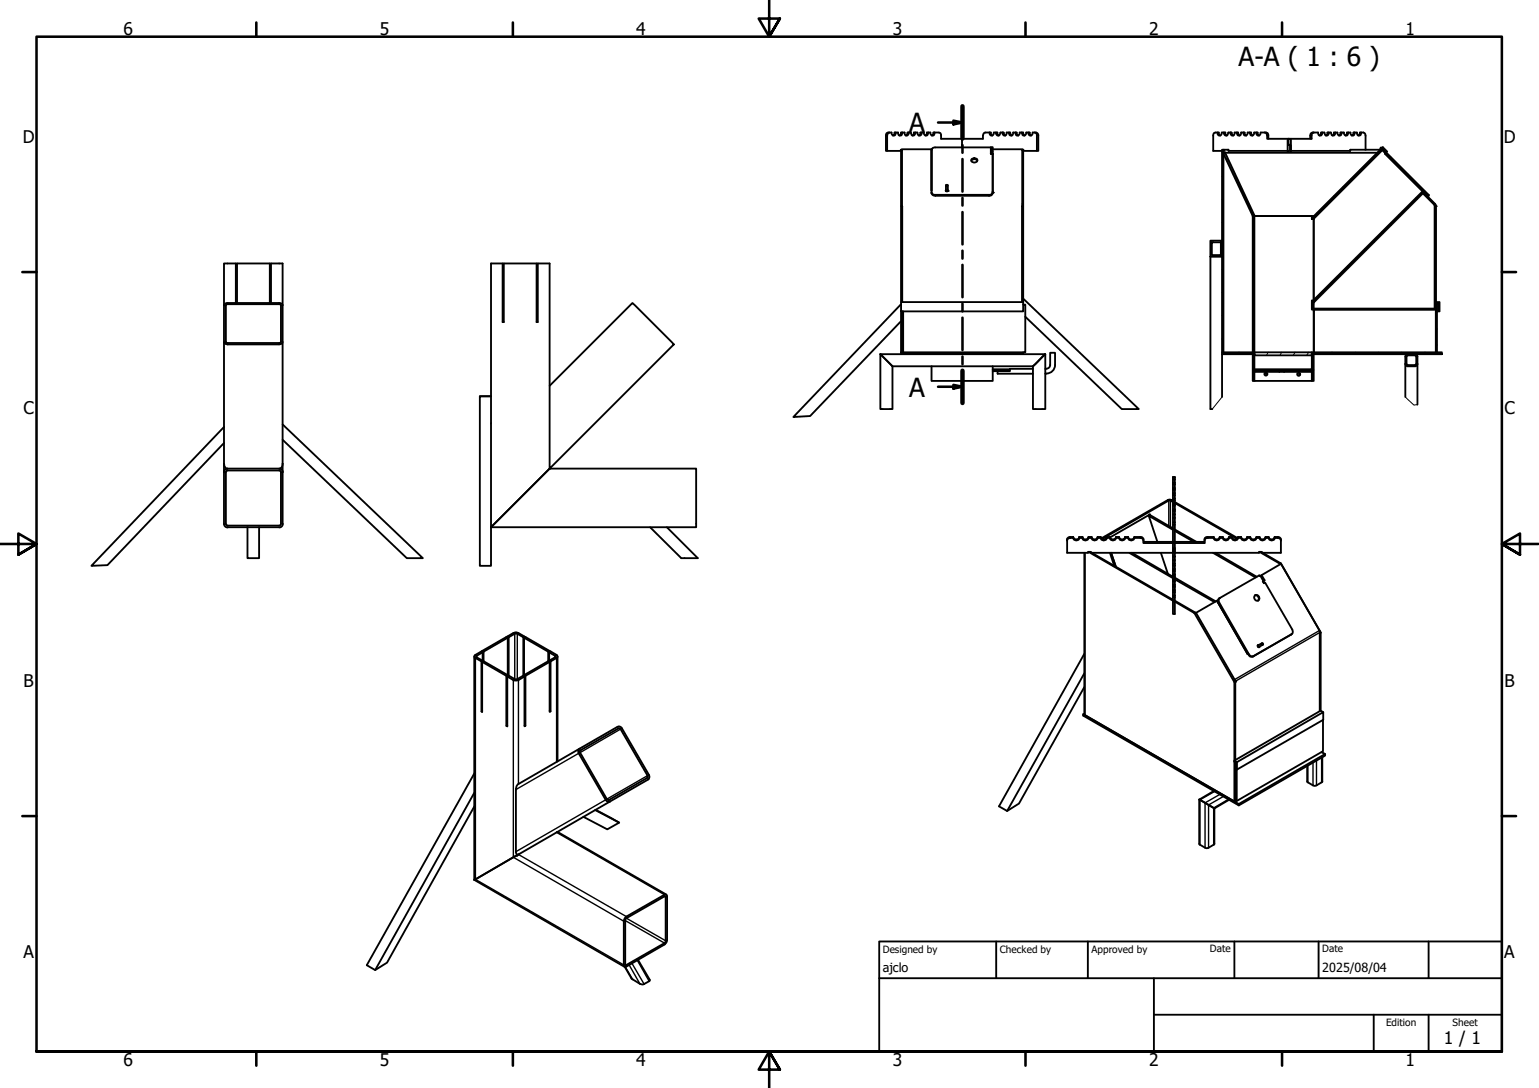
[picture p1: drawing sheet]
<svg xmlns="http://www.w3.org/2000/svg" width="420mm" height="297mm" viewBox="0 0 420 297" stroke-linecap="round" stroke-linejoin="round" font-family="sans-serif">
<defs><g id="words">
<g font-size="7.2">
<text x="338.1" y="18">A-A ( 1 : 6 )</text>
<text x="248.2" y="36.1">A</text>
<text x="248.2" y="108.3">A</text>
</g>
<g font-size="4.8">
<text x="33.7" y="9.6">6</text>
<text x="103.7" y="9.6">5</text>
<text x="173.7" y="9.6">4</text>
<text x="243.7" y="9.6">3</text>
<text x="313.7" y="9.6">2</text>
<text x="383.7" y="9.6">1</text>
<text x="6.2" y="38.9">D</text>
<text x="410.5" y="38.9">D</text>
<text x="6.4" y="113.1">C</text>
<text x="410.7" y="113.1">C</text>
<text x="6.4" y="187.4">B</text>
<text x="410.7" y="187.4">B</text>
<text x="6.4" y="261.7">A</text>
<text x="410.7" y="261.7">A</text>
<text x="394.2" y="285">1 / 1</text>
<text x="33.7" y="290.9">6</text>
<text x="103.7" y="290.9">5</text>
<text x="173.7" y="290.9">4</text>
<text x="243.7" y="290.9">3</text>
<text x="313.7" y="290.9">2</text>
<text x="383.7" y="290.9">1</text>
</g>
<g font-size="3.4">
<text x="241" y="265.4">ajclo</text>
<text x="361" y="265.5">2025/08/04</text>
</g>
<g font-size="2.7">
<text x="241" y="260.1">Designed by</text>
<text x="273" y="260.1">Checked by</text>
<text x="298" y="260.1">Approved by</text>
<text x="330.3" y="260">Date</text>
<text x="361" y="260">Date</text>
<text x="378.4" y="280.1">Edition</text>
<text x="396.6" y="280.1">Sheet</text>
</g>
</g></defs>
<!-- layer: Hatch (ISO) -->
<g fill="none" stroke="#000" stroke-width=".27">
<path d="M351.5 39.2l.2 .2M351.9 39.5l.3 .4M334 41.2l-.4 .6M334 47.5l-.4 .6M334 53.9l-.4 .6M334.6 43.1l1 1M338.5 51.5l1 1M342.2 59l-.2 .2M352.4 40.9l-.1 .3M358.6 59.2l-.5 .5M359.6 58.1l.3 .4M361.9 55.8l.3 .4"/>
<path d="M364.2 53.5l.3 .4M366.6 51.1l.2 .4M368.9 48.8l.2 .5M371.2 46.5l.3 .4M373.6 44.2l.2 .4M375.9 41.8l.2 .5M377.4 40.6l-.3 .2M379.7 42.9l-.3 .1M381.9 58.7l.2 .4M382.1 45.2l-.3 .2M384.2 56.3l.3 .5M384.4 47.5l-.4 .2"/>
<path d="M386.6 54l.2 .5M386.7 49.8l-.3 .2M389 52.2l-.3 .2M391.7 59.7l.3 .4M331 65.7l.3 .5M333.2 69.6l.3 .5M334 60.2l-.4 .6M334 66.6l-.4 .6M334 72.9l-.4 .6M334 79.3l-.4 .6M342.5 76.7l-.5 .5M342.5 72.2l-.5 .5"/>
<path d="M342.5 67.7l-.5 .5M342.5 63.2l-.5 .5M361 79.6l.3 .4M363.3 77.3l.3 .4M365.6 74.9l.3 .5M368 72.6l.2 .5M370.3 70.3l.2 .4M372.6 67.9l.3 .5M375 65.6l.2 .5M377.3 63.3l.2 .4M379.6 60.9l.3 .6M391.7 77.7l.3 .3"/>
<path d="M391.7 73.2l.3 .4M391.7 68.8l.3 .3M391.7 64.2l.3 .4M334 85.6l-.4 .6M334 92l-.4 .6M338.3 96.2l-.9 .5M342.5 99.2l-.5 .5M342.5 94.7l-.5 .5M342.5 90.2l-.5 .5M342.5 85.7l-.5 .5M342.5 81.2l-.5 .5M342.6 96.2l-.1 .1"/>
<path d="M346.2 96.2l-.4 .8M349.9 96.2l-.5 .8M353.6 96.2l-.5 .8M357.3 96.2l-.6 .8M358.6 83l-.5 .5M358.6 96.4l-.5 .6M358.6 81.9l.3 .4M358.9 84.3l.6 .3M363.7 96.2l-.9 .5M365.3 84.3l.5 .3M370 96.2l-.9 .5M371.6 84.3l.6 .3"/>
<path d="M376.4 96.2l-.9 .5M378 84.3l.5 .3M382.7 96.2l-.9 .5M384 98.1l-.3 .3M384.3 84.3l.6 .3M385.4 96.7l-.3 .3M386.8 99.7l-.1 .2M389.1 96.2l-.9 .5M390.7 84.3l.5 .3M391.7 82.2l.3 .3M392 82.5l.2 .4M392.3 94.2l-.3 .3"/>
<path d="M392.3 89.7l-.3 .4M392.3 85.3l-.3 .3M392.6 83.6l.4 .6M342.5 103.6l-.4 .4M343.2 100.8l.8 .5M345.2 102l.7 .4M349.5 100.8l.9 .5M354.8 102l-.6 .3M355.9 100.8l.8 .5M358.6 101l-.5 .5"/>
</g>
<!-- layer: Visible (ISO) -->
<g fill="#000">
<circle cx="351.7" cy="37.9" r=".25"/>
<circle cx="258.8" cy="52.1" r=".25"/>
<circle cx="271" cy="52.6" r=".25"/>
<circle cx="279" cy="56.3" r=".25"/>
<circle cx="352.2" cy="41.2" r=".25"/>
<circle cx="389.8" cy="53.5" r=".25"/>
<circle cx="392" cy="56.3" r=".25"/>
<circle cx="360.3" cy="172.8" r=".25"/>
<circle cx="337.2" cy="186.1" r=".25"/>
</g>
<g fill="none" stroke="#000" stroke-width=".51">
<path d="M242.8 36.2l-.4 .2-.2 .6v4.2M244.5 36.2a.61 .61 0 0 1-.5 .8 .61 .61 0 0 1-.6-.8l-1.3 .1-.2 .5v4.4h4l.1-.3M246.3 36.2a.61 .61 0 0 1-.6 .8 .61 .61 0 0 1-.5-.8h-1v.4l-.4 .4M248.1 36.2a.61 .61 0 0 1-.6 .8 .61 .61 0 0 1-.5-.8h-1l-.1 .4-.3 .4M249.9 36.2a.63 .63 0 0 1-.6 .8 .63 .63 0 0 1-.6-.8h-.9l-.5 .8M251.7 36.2a.63 .63 0 0 1-.7 .8 .63 .63 0 0 1-.6-.8h-.9l-.4 .8M253.4 36.2a.63 .63 0 0 1-.6 .8 .63 .63 0 0 1-.6-.8h-.9l-.4 .8M254.4 37l.4-.4v-.4h1.5l.5 .2 .1 .4v1.1h5.7v2.3M255.1 36.2a.61 .61 0 0 1-.5 .8 .61 .61 0 0 1-.6-.8h-1l-.3 .8M270.1 36.2a.63 .63 0 0 0 .6 .8 .63 .63 0 0 0 .6-.8h1l.4 .8M270.9 37l-.4-.8h-1.5l-.5 .2-.1 1.5h-5.8M271.9 36.2a.63 .63 0 0 0 .6 .8 .63 .63 0 0 0 .6-.8h.9l.4 .8"/>
<path d="M273.7 36.2a.61 .61 0 0 0 .6 .8 .61 .61 0 0 0 .5-.8h1v.4l.4 .4M275.5 36.2a.61 .61 0 0 0 .5 .8 .61 .61 0 0 0 .6-.8h1v.4l.4 .4M277.2 36.2a.61 .61 0 0 0 .6 .8 .61 .61 0 0 0 .6-.8h.9l.4 .8M279 36.2a.63 .63 0 0 0 .6 .8 .63 .63 0 0 0 .6-.8h.9l.4 .8M280.7 36.2a.63 .63 0 0 0 .6 .8 .63 .63 0 0 0 .6-.8h1l.6 .6v4.4h-4.1l-.1-.3M282.5 36.2l.5 .2 .1 .4v4.4M332.4 36.2a.63 .63 0 0 0 .6 .8 .63 .63 0 0 0 .6-.8h.9l.4 .8M333.1 37l-.4-.8h-.9l-.5 .2-.1 4.8h2.4M334.1 36.2a.63 .63 0 0 0 .6 .8 .63 .63 0 0 0 .6-.8h.9l.5 .8M335.9 36.2a.61 .61 0 0 0 .6 .8 .61 .61 0 0 0 .6-.8h.9l.1 .4 .4 .4M337.7 36.2a.61 .61 0 0 0 .6 .8 .61 .61 0 0 0 .5-.8h1l.1 .4 .3 .4M339.5 36.2a.61 .61 0 0 0 .5 .8 .61 .61 0 0 0 .6-.8h1l.3 .8"/>
<path d="M341.2 36.2a.63 .63 0 0 0 .6 .8 .63 .63 0 0 0 .6-.8h.9l.4 .8M343 36.2a.63 .63 0 0 0 .6 .8 .63 .63 0 0 0 .6-.8l1.8 .1 .3 .5v1.1M345.3 36.2l.5 .2 .1 1.5h5.6M351.5 37.9h.2v1.6h.5v1.7h-.7zM351.7 37.9h.7v3.3h-.2v-1.7h-.5zM358.6 36.2l-.3 .1-.2 .5v1.1h-5.7M361 36.2a.61 .61 0 0 1-.6 .8 .61 .61 0 0 1-.5-.8l-1.9 .1-.2 .3-.1 1.3M362.8 36.2a.63 .63 0 0 1-.6 .8 .63 .63 0 0 1-.6-.8h-.9l-.5 .8M364.6 36.2a.63 .63 0 0 1-.6 .8 .63 .63 0 0 1-.7-.8h-.9l-.4 .8M366.3 36.2a.63 .63 0 0 1-.6 .8 .63 .63 0 0 1-.6-.8h-.9l-.4 .8M368.1 36.2a.63 .63 0 0 1-.6 .8 .63 .63 0 0 1-.6-.8h-.9l-.4 .8M369.8 36.2a.61 .61 0 0 1-.5 .8 .61 .61 0 0 1-.6-.8h-1l-.4 .8"/>
<path d="M370.8 37l.4-.4 .1-.4h.9l.5 .4 .1 4.3M371.6 36.2a.61 .61 0 0 1-.6 .8 .61 .61 0 0 1-.5-.8h-1l-.1 .4-.3 .4M246 56.3v26.2M246.3 40.9h-.3v15.4h.3v26.2M254.3 52.5l.4 .6 .4 .1h15.1l.4-.1 .4-.6M254.4 40.8l-.1 11.3M258.2 52.1h.1M258.3 51.9a.28 .28 0 0 0 .2 .4 .28 .28 0 0 0 .3-.4M258.3 50.6v1.6M258.8 50.6v1.6M265.2 43.9a.92 .92 0 0 1 .8-.5 .92 .92 0 0 1 .8 .5M265.2 43.5a.8 .8 0 0 1 1-.3 .8 .8 0 0 1 .5 .9 .84 .84 0 0 1-1 .2 .84 .84 0 0 1-.5-.8z"/>
<path d="M270.5 42h.5v-.6h-.5v.6h.5v.3M270.5 41.4v-1.2h.5v1.2M270.5 40.2h-15.4l-.4 .2-.4 .5M270.5 41.8v.2M271 40.8h8.1v15.5M271 42v10.8l-.4 .5-15.3 .2-.4-.1-.6-.5v-12.1h-8v15.5M279.1 40.9h.2M279.3 40.9v41.6M279.3 56.3h-.3v26.2M333.9 41.7l.5-.2 8.1 17.3-.5 .2zM334 40.9v55.3h-.4v-55.3h1.8v.3h16.1M334.5 41.7h41.5"/>
<path d="M342 59h.5v45h-.5zM342.5 58.8v.2h15.6M358.1 59h.5v.8h-.5zM358.6 59.8v22.1M358.6 59h.1M376.7 41l-8.1-.1v.3h-16.2M376.9 40.8l.4 .3-18.7 18.6v-.7zM377.1 40.2l12.9 13-.2 .3-12.9-13zM377.1 40.7l-.2 .1M377.3 40.4l.2-.2 1.2 1.2-.2 .2M378.2 41.8l-.1 .2 10.3 10.2M390 53.2l-.2 .3"/>
<path d="M391.7 56.2l-3.2-3.4 .2-.2 3.1 3.1 .2 .5M391.7 56.1v28.1h.3v-28.1M392 56.3v26.2M330.5 65.7h3.1v4.4h-3.1zM330.5 70.1v41.6h.5M330.8 66.2h2.5v3.4h-2.5zM61.2 83.4l.3-.5 .4-.2h14.5l.6 .3 .2 .4M61.2 83.4v43.2M61.2 93.3l.2 .5 .7 .2h14.1l.8-.2 .2-.5M61.7 83.2l14.8-.1 .2 .3-.1 10.1-.3 .1-14.6-.1zM64.4 82.7v-10.8h-3.2v11.5M64.7 82.7v-10.8h9v10.8"/>
<path d="M74 82.7v-10.8h3.2v11.5M77.2 83.4v43.2M240.3 96.7l3.3 3.3M240.3 96.7v15h3.3v-11.7M240.3 96.7h5.7M246 96.2h33.3v.5h-33.3zM246 83l-29.4 30.8 4.6-.2 24.8-25.9M246 82.5h33.3v2.5h-33.3zM246 85v11.2M246.3 85v11.2M246.6 85v11.2M254.3 100v4h16.7v-4"/>
<path d="M279.3 96.7h6.1l-3.4 3.3h-38.4M279.3 81.5l31.6 30.2h-4.6l-26.4-25.2M279.3 83.2h.6v13h-.6M282 100l3.4-3.3v15h-3.4zM333.6 96.2h8.4v.5h-8.4zM333.6 96.7v11.7M342.5 96.2h15.6v.8h-15.6zM358.1 82h.5v2.5h-.5zM358.1 96.2h.5v7.8h-.5zM358.6 84.5v.1M358.6 81.9l29.8-29.7 .3 .4-30.1 30zM358.6 96.2h35v.5h-35z"/>
<path d="M358.6 84.3h33.4v.3h-33.4zM358.6 84.6l.1 .3M358.6 84.8v11.4M358.6 84.9h.1M358.7 84.9v11.3M383.7 99.3l.2 .5 .4 .2 2.3-.1 .4-.6M383.7 97.4l.2-.5 .4-.2h2.3l.4 .7M383.7 97.3v11.1M384 99.3l.3 .4h2l.4-.4M384 97.4l.3-.4h2l.4 .4M384 97.3v2.1M386.7 97.3v2.1"/>
<path d="M387 97.3v13.2M392 82.5h1v2.5h-.4v-2.1h-.6zM392 83.2h.3v13h-.3zM392 82.9v.3M61.2 116.6l-36.2 37.9 4.3-.2 31.9-33.3M77.2 115.9l38.2 36.5h-4.3l-33.9-32.3M150.1 105.3l22.6-22.6 11.3 11.3-33.9 33.9zM150.1 105.3v-33.4h-3.3v16h-.3v-16h-9v16h-.3v-16h-3.2v82.6h-3v-46.3h3h-3M271 100.8h4.7v.5h-4.7M272.4 101.3v.7h9.6M282 100.7l-6.3 .1M285.4 100.7h.3"/>
<path d="M285.4 102h.3M285.7 100.6a.99 .99 0 0 0 1-.9v-3.4h1.3v3.4a2.32 2.32 0 0 1-2.3 2.3M342.5 100.8h15.4v.5h-15.4zM342.5 101.5h15.6M342.5 104h15.6M349.3 101.4v.1M350.6 101.4v.1M357.9 100.8h.2M61.2 126.6v16.4a.98 .98 0 0 0 .9 1M61.2 126.6a1.26 1.26 0 0 0 .9 1.3M61.7 128.9v14.4l.4 .2h14.1M62.1 127.9a.98 .98 0 0 0-.9 1"/>
<path d="M76.2 128.4h-14.1l-.4 .5M76.2 128.4l.5 .5M76.2 127.9a.98 .98 0 0 1 1 1M76.7 128.9v14.1l-.5 .5M77.2 126.6a1.13 1.13 0 0 1-1 1.3h-14.1M77.2 126.6v16.4M150.1 127.9l-16.1 16M150.1 127.9h40v16h-56.1M320.2 136.8l-.8-.4-.6 .1-18.1 10.5M320.2 137.1l-.7-.5h-.4l-18.2 10.6M320.2 130.9h.5M320.2 134.7h.5"/>
<path d="M320.2 133.7h.5M320.2 139.5h.5M320.2 136.1h.5M320.2 135.2h.5M320.2 133.3h.5M320.2 132.3h.5M320.2 139.1h.5M320.2 138h.5M320.2 137.6h.5M320.2 136.6h.5M320.2 131.8h.5M320.7 137.1l17.2 9.8"/>
<path d="M320.7 137.3l17 9.8M62.1 143.9h14.1M67.6 143.9v8.5h3.1v-8.5M77.2 143a.98 .98 0 0 1-1 1M177.5 143.9l8.5 8.5h4.5l-8.4-8.5M293 146.6h-1l-.7 .5v3.8h5.8v-.2h.7M293 146.6a.85 .85 0 0 0 .8 .6 .85 .85 0 0 0 .8-.6M293 146.9h-1l-.5 .3-.2 .4M293 146.9a.84 .84 0 0 0 .8 .7 .84 .84 0 0 0 .8-.7M293 146.6v.3M294.6 146.6h.9M294.6 146.9h.9"/>
<path d="M294.6 146.6v.3M295.5 146.6a.85 .85 0 0 0 .9 .6 .85 .85 0 0 0 .8-.6M295.5 146.9a.84 .84 0 0 0 .9 .7 .84 .84 0 0 0 .8-.7M295.5 146.6v.3M296 150.9v44.2l41 23.7 .2-.1v-10.6M297.2 150.7l23 13.3M297.2 146.6h.8M297.2 146.9h.8M297.2 146.6v.3M297.6 150.7l22.6 13.1M298 146.6a.85 .85 0 0 0 .8 .6 .85 .85 0 0 0 .9-.6M298 146.9a.84 .84 0 0 0 .8 .7 .84 .84 0 0 0 .9-.7"/>
<path d="M298 146.6v.3M299.7 146.6h.8M299.7 146.9h.8M299.7 146.6v.3M300.5 146.6a.9 .9 0 0 0 .8 .6 .9 .9 0 0 0 .9-.6M300.5 146.9a.88 .88 0 0 0 .8 .7 .88 .88 0 0 0 .9-.7M300.5 146.6v.3M302.2 146.6h.8M302.2 146.9h.8M302.2 146.6v.3M303 146.6a.85 .85 0 0 0 .8 .6 .85 .85 0 0 0 .9-.6M303 146.9a.84 .84 0 0 0 .8 .7 .84 .84 0 0 0 .9-.7"/>
<path d="M303 150.9l1.2 3.5M303 146.6v.3M303.3 150.9l1.3 3.8M304.7 146.6h.8M304.7 146.9h.8M304.7 146.6v.3M305.5 146.6a.85 .85 0 0 0 .8 .6 .85 .85 0 0 0 .8-.6M305.5 146.9a.84 .84 0 0 0 .8 .7 .84 .84 0 0 0 .8-.7M305.5 146.6v.3M307.1 146.6h.9M307.1 146.9h.9M307.1 146.6v.3"/>
<path d="M308 146.6a.9 .9 0 0 0 .8 .6 .9 .9 0 0 0 .9-.6M308 146.9a.88 .88 0 0 0 .8 .7 .88 .88 0 0 0 .9-.7M308 146.6v.3M308.3 150.9l11.9 6.9M309 150.9l11.2 6.6M309.7 146.6l2.1 .1 .4 .4v.5M309.7 146.9h1.8l.5 .3 .2 .4M309.7 146.6v.3M312.2 147.9h16.7M313.6 140.8l.4-.2 6.2 3.7M313.7 140.4l.3 .2M313.9 140.4l-10.9 6.3"/>
<path d="M316.9 150.9l1.9 5.7M320.2 144.6l-6.6-3.8 2.4 7.1M320.2 148.3h.5v19.3h-.5zM320.2 147.9v-17.7h.5v17.7M320.2 149.6v1.3h-22.1M320.2 143.2h.5M320.2 159.7h.5M320.2 158.7h.5M320.2 153.9h.5M320.2 153h.5M320.2 158.3h.5M320.2 157.3h.5"/>
<path d="M320.2 155.4h.5M320.2 154.4h.5M320.2 156.8h.5M320.2 155.9h.5M320.2 151.9h.5M320.2 140.4h.5M320.7 149.6v1.3h23v-.2h.7M320.7 157.7l11.2 6.5M320.7 158.2l10.9 6.2M320.7 144.6l5.9 3.3M320.7 145l5.2 2.9M331.2 150.9l11.6 6.8"/>
<path d="M331.3 146.6h-1.9l-.3 .2-.2 .3v1.2h-16.7v-.7M331.3 146.9h-1.9l-.5 .3v.4M331.3 146.6a.85 .85 0 0 0 .9 .6 .85 .85 0 0 0 .8-.6M331.3 146.9a.84 .84 0 0 0 .9 .7 .84 .84 0 0 0 .8-.7M331.3 146.6v.3M331.9 150.9l11.2 6.6M333 146.6h.8M333 146.9h.8M333 146.6v.3M333.8 146.6a.9 .9 0 0 0 .9 .6 .9 .9 0 0 0 .8-.6M333.8 146.9a.88 .88 0 0 0 .9 .7 .88 .88 0 0 0 .8-.7M333.8 146.6v.3"/>
<path d="M335.5 146.6h.9M335.5 146.9h.9M335.5 146.6v.3M336.4 146.6a.85 .85 0 0 0 .8 .6 .85 .85 0 0 0 .8-.6M336.4 146.9a.84 .84 0 0 0 .8 .7 .84 .84 0 0 0 .8-.7M336.4 146.6v.3M338 146.6h.8M338 146.9h.8M338 146.6v.3M338.8 146.6a.85 .85 0 0 0 .9 .6 .85 .85 0 0 0 .8-.6M338.8 146.9a.84 .84 0 0 0 .9 .7 .84 .84 0 0 0 .8-.7M338.8 146.6v.3"/>
<path d="M340.5 146.6h.8M340.5 146.9h.8M340.5 146.6v.3M341.3 146.6a.9 .9 0 0 0 .9 .6 .9 .9 0 0 0 .8-.6M341.3 146.9a.88 .88 0 0 0 .9 .7 .88 .88 0 0 0 .8-.7M341.3 146.6v.3M343 146.6h.9M343 146.9h.9M343 146.6v.3M343.9 150.7l5.5 3.2 .2-.1M343.9 146.6a.85 .85 0 0 0 .8 .6 .85 .85 0 0 0 .8-.6M343.9 146.9a.84 .84 0 0 0 .8 .7 .84 .84 0 0 0 .8-.7"/>
<path d="M343.9 146.6v.3M344.1 157.2l-.3-.1-10.7 6.1M344.3 150.7l5.3 3.1M344.4 157l5.4-3.1 10.4 18.2 .2 .7M344.9 158.7l.2 .5M344.9 158.7l-.8-1.5 .3-.2 .8 1.4-.5 .3 .4 .5 .3-.1 7.4 12.8 .1 .8-.3 .5M345.5 146.6h.8M345.5 146.9h.8M345.5 146.6v.3M346.3 146.6a.85 .85 0 0 0 .9 .6 .85 .85 0 0 0 .8-.6M346.3 146.9a.84 .84 0 0 0 .9 .7 .84 .84 0 0 0 .8-.7M346.3 146.6v.3"/>
<path d="M348 146.6h1.1l.5 .5 .1 3.8h-4.9M348 146.9h1.1l.5 .3 .1 .4M348 146.6v.3M349.4 153.9l.1 .1M349.6 153.8l11 18.8-.3 .2v21.4l-23.1 13.3v-21.4l-.2 .1-10.9-18.8M129.5 179.2v61M131.8 178.1l-1.8 1.1 .1 .2 1.7 1-.4 .2v13.6M131.8 178.1l-.4-.3-1.8 1.1-.1 .3 .1 .4 1.8 1M131.8 178.1v2.5M132 177.9l-.4-.2v.3M132 177.9v2.6M138.5 173.8l2.2-1.2 .8 .2 1.7 1"/>
<path d="M138.6 174.1l-6.6 3.8M138.6 174.1l-.4-.2-6.6 3.8M138.6 174.1v10.5M138.9 174l1.8-1h.4l1.8 1M138.9 174l-.4-.2v.2M138.9 174v10.5M142.9 174l.3-.2v.2M142.9 174v10.5M143.1 174.1l6.6 3.8M143.1 174.1v10.2l6.6-3.8M143.1 174.1l.3-.2 6.7 3.8M149.7 177.9l.4-.2v.3"/>
<path d="M149.7 177.9v2.6M149.9 178.1l1.8 1.1-.1 .2-1.7 1zM149.9 178.1l.4-.3 1.7 1 .2 .4-.1 .4-1.8 1M152.2 179.2v28.7M296 178.5l-23.3 41.6 2.3 1.3 3.2-2 17.8-31.8M320.2 162.6h.5M320.2 161.1h.5M320.2 160.2h.5M320.2 161.7h.5M320.7 164.3l5.4 3.1M320.7 164l5.6 3.2M326.3 167.2l.1 .2"/>
<path d="M326.3 167.2l-.2 .2M326.4 167.4l.1-.1 10.6 18.2 .1 .7M326.5 167.3l5.7-3.3 8.4 14.5M332.5 163.9l-.3 .1 8.4 14.5M333.1 163.2a.91 .91 0 0 0-.4 1.4l8.6 14.6h.8l10.5-6M333.1 163.2l-.4 .7v.4l8.3 14.4 .5 .4h.7M340.7 178.4l-.1 .1M342.6 162.6a.77 .77 0 0 1 1.1 .4 .77 .77 0 0 1-.6 1 .89 .89 0 0 1-.5-1.4zM342.6 162.5a.92 .92 0 0 1 .9 .5 .92 .92 0 0 1 0 1M343.4 176.2h.1M343.7 176.1a.31 .31 0 0 0-.3 .4 .31 .31 0 0 0 .5 0M344.5 175.6l-1.2 .7"/>
<path d="M344.7 176l-1 .7M352.6 173.2l-.2 .1M360.6 172.6v21.4l.7 .4M131.6 180.7l6.6 3.8M132 180.5l6.6 3.8-.4 .2v13.7l.3-.2M132 180.5l-.4 .2v13.7l-.2-.2 .2-.2M138.5 184.7l2 1.1 1-.1 1.7-1M138.9 184.5l1.9 1 2.1-1M138.9 184.5l-.4 .2v13.6l-.3-.1M142.9 184.5l.3 .2M143.2 198l.2 .2M143.4 184.5v13.7l-.2 .1v-13.6"/>
<path d="M143.4 184.5l-.3-.2v.3M149.7 180.5l.4 .2M150.1 180.7l-6.7 3.8M150.1 194l.2 .2M150.3 180.6v13.6l-.2 .2v-13.7M150.3 180.6l-.4-.2v.2M295.7 195l42.5 24.5M296 194.9l-.3 .1v.4l42.5 24.5v-.4l23.6-13.6M296 183.8l-21 37.6M337 186.2v32.6M361.2 196.5v8.6l-23.6 13.6h-.4v-9.2l.2-.1M129.5 211.2l-29.4 52.3 2.3 1.3 3.3-2 23.8-42.6"/>
<path d="M129.5 216.5l-27.1 48.3M158.2 204.4l-.3 .4 .1 .9 7.4 12.7 .4 .4h.8M158.4 204.9l10.7-6.1 .3 .1 7.4 12.9v.4l-10.7 6.2-.4-.2-7.3-12.7zM166.6 218.8l10.3-6 .4-.6-.1-.6-7.4-12.7-.8-.6-27.5 15.7a1.66 1.66 0 0 0-.7 1.6v16.9a.56 .56 0 0 0 .1 .6 .56 .56 0 0 0 .6 .2M166.6 218.8l-25.1 14.5M327.4 218.3l4.1 2.4M327.4 218.3v12.2l2 1.1 .5-.2 1.6-.9v-9.8M331.4 215.9l-4 2.4M335.5 218.4l-4 2.3M337 207.6l.7 .5 23.6-13.7v2.1l-23.6 13.6v-2M337 207.9l.4 .3v1.8l.3 .1M337.4 208.9l-.2 .4"/>
<path d="M337.4 208.8l-.2 .1M337.4 208.1v1.1M337.6 210v8.7M360.8 205.3l1 .6v.4l-23.6 13.6M361 206.7v6.8l-1.6 .9h-.9l-1.6-.9v-4.4M361 205.2v.3M141.5 233.3l-12 6.9M152 227.3l.2-.2 29.7 17.1M162.5 221.2l6.5 3.4M162.6 221.1l6.4 3.5-3.2 1.8-6.5-3.4M129.5 240.2l41 23.8M170.9 250.7l10.6-6 .2 .1-.1 12.5-10.8 6.2-.1-12.4z"/>
<path d="M171 250.2l10.4-5.9 .4-.1 .3 .2v12.3l-.2 .6-.4 .5-10.5 6.1-.4 .1-.3-.4v-12.3zM174.2 262.1l3.2 5.5-.2 .3-1.4 .8-.5 .1-.6-.2-2.2-1.3-1.9-3.3"/>
<circle cx="258.5" cy="50.6" r=".21"/>
<circle cx="345.6" cy="102.1" r=".41"/>
<circle cx="354.6" cy="102.2" r=".41"/>
<circle cx="344.7" cy="175.8" r=".23"/>
</g>
<!-- layer: Visible Narrow (ISO) -->
<g fill="none" stroke="#000" stroke-width=".38">
<path d="M318.8 136.5l.3 .1v7M319.8 136.5l-.3 .1v7.3M320.2 130.4h.5M292.2 146.6v.3M296.2 150.9v44.3M311.3 146.6v.3M320.2 152h.5M320.2 142.6h.5M320.2 141.4h.5M329.7 146.6v.3M348.8 146.6v.3M129.8 179.6v60.5l40.5 23.3"/>
<path d="M130.1 179.1v.3M140.5 173v12.4M141.2 173v12.4M151.6 179.1v.3M152 179.6v28.4M320.2 164.3h.5M320.2 163.1h.5M332.9 164.5l-.2 .1M341 178.7h-.1M342.2 179.1l-.1 .1M352.6 173.2l-.2 .1M360.2 172.1l-23.3 13.6"/>
<path d="M360.4 172.6l-23.3 13.4M140.1 185.7v48.3l30.2 17.5M141.5 185.7v28.3M169.4 199.1l-11 6.4M158 205.7l-17.2 9.9M165.4 218.4l-24.6 14.1M176.8 211.8l-11.1 6.4M331.6 216.1l-4 2.3v12.2M333 216.9l-4 2.3v12.2M333.9 217.5l-4 2.3v11.6M335.3 218.2l-4 2.4v10M357.1 209v4.6"/>
<path d="M358.5 208.2v6.2M359.4 207.6v6.8M360.8 206.8v6.8M141.2 233.5h.1M141.5 233.3l29.5 16.9M152 227.3l29.4 17M170.7 251.3l10.7 6.2M171 250.7l10.7 6.1M181.4 244.7l.3 .2M170.7 263.3l.3 .1M170.7 264l2 3.4M171.8 263.4l2.9 5.2"/>
<path d="M172.5 263l3.3 5.7M174 262.2l3.2 5.7"/>
</g>
<circle cx="360.8" cy="205.3" r=".19" fill="#000"/>
<!-- layer: Break Line (ISO) -->
<path d="M333.6 108.4l-2.6 3.3M383.7 108.4l2.3 2.2 1-.1" fill="none" stroke="#000" stroke-width=".27"/>
<!-- layer: Section Line (ISO) -->
<g fill="none" stroke="#000" stroke-width=".7">
<path d="M256.1 33.5h6.7M260.3 32.9l2.5 .6-2.5 .5zM262.8 29v8.8M262.8 39.6v2.1M262.8 43.4v8.9M262.8 54v2.1M262.8 57.9v8.8M262.8 68.4v2.2M262.8 72.3v8.8M262.8 82.9v2.1M262.8 86.7v8.9M262.8 97.3v2.1"/>
<path d="M256.1 105.6h6.7M260.3 105.1l2.5 .5-2.5 .5zM262.8 101.2v8.8"/>
</g>
<path d="M262.8 29v8.8M262.8 101.2v8.8" fill="none" stroke="#000" stroke-width="1.2"/>
<path d="M260.3 32.9l2.5 .6-2.5 .5zM260.3 105.1l2.5 .5-2.5 .5z" fill="#000"/>
<!-- layer: Border (ISO) -->
<g fill="none" stroke="#000" stroke-width=".7">
<path d="M70 6.1v3.9M140 6.1v3.9M210 0v10l-2.9-4.9h5.8l-2.9 4.9 2.9-4.9M280 6.1v3.9M350 6.1v3.9M6.1 74.3h3.9M410 74.3h3.9M0 148.5h10l-5-2.8v5.7l5-2.9-5 2.9M420 148.5h-10l5-2.8v5.7l-5-2.9 5 2.9M6.1 222.8h3.9M410 222.8h3.9M10 287.1v-277.1h400v277.1h-400h400"/>
<path d="M70 287.1v3.8M140 287.1v3.8M212.9 292l-2.9-4.9 2.9 4.9h-5.8l2.9-4.9v9.9M280 287.1v3.8M350 287.1v3.8"/>
</g>
<!-- layer: Title (ISO) -->
<path d="M240 257h170v30.1h-170zM272 257v10.1M297 257v10.1M337 257v10.1M360 257v10.1M390 257v10.1M240 267.1h170M315 277h95M315 267.1v20M375 277v10.1M390 277v10.1" fill="none" stroke="#000" stroke-width=".51"/>
<use href="#words"/>
</svg>
